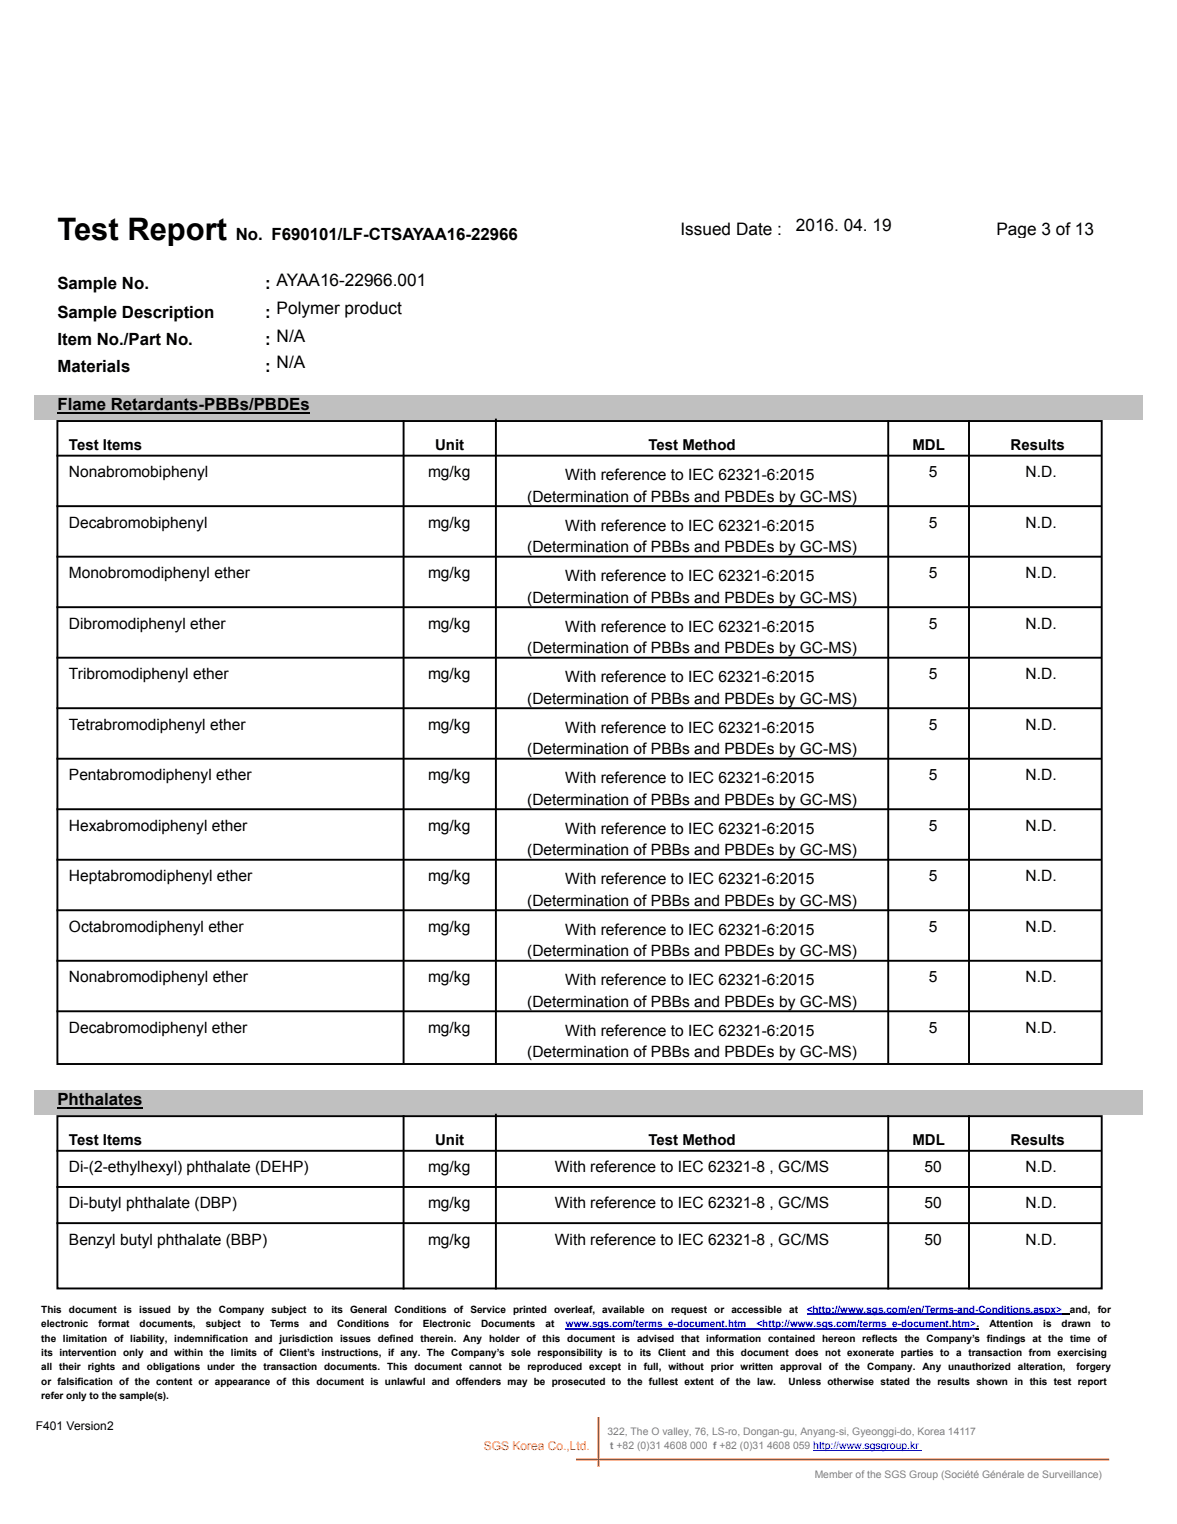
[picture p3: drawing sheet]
<svg xmlns="http://www.w3.org/2000/svg" width="216mm" height="279mm" viewBox="0 0 216 279" stroke-linecap="round" stroke-linejoin="round" font-family="sans-serif">
<defs><g id="words">
<text font-size="5.7" x="10.5" y="44.1">Test Report</text>
<g font-size="3.2">
<text x="124.8" y="43">Issued Date :</text>
<text x="146" y="42.4">2016. 04. 19</text>
<text x="182.8" y="43">Page 3 of 13</text>
</g>
<g font-size="3.1">
<text x="43.3" y="44.1">No. F690101/LF-CTSAYAA16-22966</text>
<text x="10.5" y="53">Sample No.</text>
<text x="48.6" y="53">: AYAA16-22966.001</text>
<text x="10.5" y="58.2">Sample Description</text>
<text x="48.6" y="58.2">: Polymer product</text>
<text x="10.5" y="63.3">Item No./Part No.</text>
<text x="48.6" y="63.3">: N/A</text>
<text x="10.5" y="68.1">Materials</text>
<text x="48.6" y="68.1">: N/A</text>
<text x="10.5" y="75.2">Flame Retardants-PBBs/PBDEs</text>
<text x="10.5" y="202.7">Phthalates</text>
</g>
<g font-size="2.9">
<text x="12.6" y="87.5">Nonabromobiphenyl</text>
<text x="78.5" y="87.5">mg/kg</text>
<text x="103.7" y="88">With reference to IEC 62321-6:2015</text>
<text x="170.4" y="87.5">5</text>
<text x="188.1" y="87.5">N.D.</text>
<text x="96.7" y="92">(Determination of PBBs and PBDEs by GC-MS)</text>
<text x="12.6" y="96.7">Decabromobiphenyl</text>
<text x="78.5" y="96.7">mg/kg</text>
<text x="96.7" y="101.3">(Determination of PBBs and PBDEs by GC-MS)</text>
<text x="103.7" y="97.3">With reference to IEC 62321-6:2015</text>
<text x="170.4" y="96.7">5</text>
<text x="188.1" y="96.7">N.D.</text>
<text x="12.6" y="106">Monobromodiphenyl ether</text>
<text x="78.5" y="106">mg/kg</text>
<text x="103.7" y="106.6">With reference to IEC 62321-6:2015</text>
<text x="170.4" y="106">5</text>
<text x="188.1" y="106">N.D.</text>
<text x="96.7" y="110.5">(Determination of PBBs and PBDEs by GC-MS)</text>
<text x="12.6" y="115.2">Dibromodiphenyl ether</text>
<text x="78.5" y="115.2">mg/kg</text>
<text x="96.7" y="119.8">(Determination of PBBs and PBDEs by GC-MS)</text>
<text x="103.7" y="115.8">With reference to IEC 62321-6:2015</text>
<text x="170.4" y="115.2">5</text>
<text x="188.1" y="115.2">N.D.</text>
<text x="12.6" y="124.5">Tribromodiphenyl ether</text>
<text x="78.5" y="124.5">mg/kg</text>
<text x="103.7" y="125.1">With reference to IEC 62321-6:2015</text>
<text x="170.4" y="124.5">5</text>
<text x="188.1" y="124.5">N.D.</text>
<text x="96.7" y="129">(Determination of PBBs and PBDEs by GC-MS)</text>
<text x="12.6" y="133.8">Tetrabromodiphenyl ether</text>
<text x="78.5" y="133.8">mg/kg</text>
<text x="103.7" y="134.3">With reference to IEC 62321-6:2015</text>
<text x="170.4" y="133.8">5</text>
<text x="188.1" y="133.8">N.D.</text>
<text x="12.6" y="143">Pentabromodiphenyl ether</text>
<text x="78.5" y="143">mg/kg</text>
<text x="96.7" y="138.3">(Determination of PBBs and PBDEs by GC-MS)</text>
<text x="103.7" y="143.6">With reference to IEC 62321-6:2015</text>
<text x="170.4" y="143">5</text>
<text x="188.1" y="143">N.D.</text>
<text x="96.7" y="147.6">(Determination of PBBs and PBDEs by GC-MS)</text>
<text x="12.6" y="152.3">Hexabromodiphenyl ether</text>
<text x="78.5" y="152.3">mg/kg</text>
<text x="103.7" y="152.9">With reference to IEC 62321-6:2015</text>
<text x="170.4" y="152.3">5</text>
<text x="188.1" y="152.3">N.D.</text>
<text x="12.6" y="161.5">Heptabromodiphenyl ether</text>
<text x="78.5" y="161.5">mg/kg</text>
<text x="96.7" y="156.8">(Determination of PBBs and PBDEs by GC-MS)</text>
<text x="170.4" y="161.5">5</text>
<text x="188.1" y="161.5">N.D.</text>
<text x="96.7" y="166.1">(Determination of PBBs and PBDEs by GC-MS)</text>
<text x="103.7" y="162.1">With reference to IEC 62321-6:2015</text>
<text x="12.6" y="170.8">Octabromodiphenyl ether</text>
<text x="78.5" y="170.8">mg/kg</text>
<text x="103.7" y="171.4">With reference to IEC 62321-6:2015</text>
<text x="170.4" y="170.8">5</text>
<text x="188.1" y="170.8">N.D.</text>
<text x="96.7" y="175.3">(Determination of PBBs and PBDEs by GC-MS)</text>
<text x="12.6" y="180.1">Nonabromodiphenyl ether</text>
<text x="78.5" y="180.1">mg/kg</text>
<text x="96.7" y="184.6">(Determination of PBBs and PBDEs by GC-MS)</text>
<text x="103.7" y="180.6">With reference to IEC 62321-6:2015</text>
<text x="170.4" y="180.1">5</text>
<text x="188.1" y="180.1">N.D.</text>
<text x="12.6" y="189.3">Decabromodiphenyl ether</text>
<text x="78.5" y="189.3">mg/kg</text>
<text x="103.7" y="189.9">With reference to IEC 62321-6:2015</text>
<text x="170.4" y="189.3">5</text>
<text x="188.1" y="189.3">N.D.</text>
<text x="96.7" y="193.9">(Determination of PBBs and PBDEs by GC-MS)</text>
<text x="12.6" y="214.9">Di-(2-ethylhexyl) phthalate (DEHP)</text>
<text x="78.5" y="214.9">mg/kg</text>
<text x="101.8" y="214.9">With reference to IEC 62321-8 , GC/MS</text>
<text x="169.6" y="214.9">50</text>
<text x="188.1" y="214.9">N.D.</text>
<text x="12.6" y="221.5">Di-butyl phthalate (DBP)</text>
<text x="78.5" y="221.5">mg/kg</text>
<text x="101.8" y="221.5">With reference to IEC 62321-8 , GC/MS</text>
<text x="169.6" y="221.5">50</text>
<text x="188.1" y="221.5">N.D.</text>
<text x="12.6" y="228.2">Benzyl butyl phthalate (BBP)</text>
<text x="78.5" y="228.2">mg/kg</text>
<text x="101.8" y="228.2">With reference to IEC 62321-8 , GC/MS</text>
<text x="169.6" y="228.2">50</text>
<text x="188.1" y="228.2">N.D.</text>
</g>
<g font-size="2.8">
<text x="12.6" y="82.5">Test Items</text>
<text x="79.8" y="82.5">Unit</text>
<text x="118.9" y="82.5">Test Method</text>
<text x="167.4" y="82.5">MDL</text>
<text x="185.4" y="82.5">Results</text>
<text x="12.6" y="209.9">Test Items</text>
<text x="79.8" y="209.9">Unit</text>
<text x="118.9" y="209.9">Test Method</text>
<text x="167.4" y="209.9">MDL</text>
<text x="185.4" y="209.9">Results</text>
</g>
<text font-size="2.2" x="6.6" y="262.3">F401 Version2</text>
<text font-size="2.2" fill="#f5560a" x="88.7" y="265.8">SGS Korea Co.,Ltd.</text>
<g font-size="1.9" fill="#808080">
<text x="111.4" y="263">322, The O valley, 76, LS-ro, Dongan-gu, Anyang-si, Gyeonggi-do, Korea 14117</text>
<text x="149.4" y="270.9">Member of the SGS Group (Société Générale de Surveillance)</text>
</g>
<g font-size="1.8">
<text x="7.6" y="240.7">This</text>
<text x="7.6" y="243.3">electronic</text>
<text x="7.6" y="246">the limitation of liability, indemnification and jurisdiction issues defined therein. Any holder of this document is advised that information contained hereon reflects the Company’s findings at the time of</text>
<text x="12.6" y="240.7">document</text>
<text x="18.1" y="243.3">format</text>
<text x="22.7" y="240.7">is</text>
<text x="25.5" y="240.7">issued</text>
<text x="25.6" y="243.3">documents,</text>
<text x="32.7" y="240.7">by</text>
<text x="36.1" y="240.7">the</text>
<text x="37.7" y="243.3">subject</text>
<text x="40.2" y="240.7">Company</text>
<text x="46" y="243.3">to</text>
<text x="49.6" y="243.3">Terms</text>
<text x="49.8" y="240.7">subject</text>
<text x="56.7" y="243.3">and</text>
<text x="57.6" y="240.7">to</text>
<text x="60.8" y="240.7">its</text>
<text x="61.8" y="243.3">Conditions</text>
<text x="64.2" y="240.7">General</text>
<text x="72.4" y="240.7">Conditions</text>
<text x="73.3" y="243.3">for</text>
<text x="77.5" y="243.3">Electronic</text>
<text x="83.2" y="240.7">of Service</text>
<text x="88.2" y="243.3">Documents</text>
<text x="94.1" y="240.7">printed</text>
<text x="100.1" y="243.3">at</text>
<text x="101.6" y="240.7">overleaf,</text>
<text x="110.5" y="240.7">available</text>
<text x="119.5" y="240.7">on</text>
<text x="123.1" y="240.7">request</text>
<text x="131" y="240.7">or accessible</text>
<text x="144.8" y="240.7">at</text>
<text x="181.5" y="243.3">Attention</text>
<text x="191.4" y="243.3">is</text>
<text x="194.7" y="243.3">drawn</text>
<text x="196.2" y="240.7">and,</text>
<text x="201.3" y="240.7">for</text>
<text x="202" y="243.3">to</text>
<text x="7.6" y="248.6">its intervention only and within the limits of Client’s instructions, if any. The Company’s sole responsibility is to its Client and this document does not exonerate parties to a transaction from exercising</text>
<text x="7.6" y="251.2">all their rights and obligations under the transaction documents. This document cannot be reproduced except in full, without prior written approval of the Company. Any unauthorized alteration,</text>
<text x="197.5" y="251.2">forgery</text>
<text x="7.6" y="253.9">or falsification of the content or appearance of this document is unlawful and offenders may be prosecuted to the fullest extent of the law.</text>
<text x="7.6" y="256.5">refer only to the sample(s).</text>
<text x="144.6" y="253.9">Unless otherwise stated the results shown in this test report</text>
</g>
<g font-size="1.8" fill="#00f">
<text x="103.8" y="243.3">www.sgs.com/terms_e-document.htm</text>
<text x="138.7" y="243.3">&lt;http://www.sgs.com/terms_e-document.htm&gt;.</text>
<text x="148" y="240.7">&lt;http://www.sgs.com/en/Terms-and-Conditions.aspx&gt;</text>
</g>
<text font-size="1.8" fill="#808080" x="112" y="265.6">t +82 (0)31 4608 000 f +82 (0)31 4608 059 http://www.sgsgroup.kr</text>
</g></defs>
<g fill="#c0c0c0">
<path d="M6.3 72.4h203.3v4.5h-203.3z"/>
<path d="M6.3 199.9h203.3v4.5h-203.3z"/>
</g>
<g fill="none" stroke="#000" stroke-width=".35">
<path d="M10.5 77.2h191.6v117.9h-191.6zM74 77.2v117.5M91 76.9v117.8M162.9 77.2v117.5M177.7 77.2v117.5M10.5 92.8h191.3M10.5 83.5h191.3M10.5 111.3h191.3M10.5 102.1h191.3M10.5 139.1h191.3M10.5 129.8h191.3M10.5 120.6h191.3"/>
<path d="M10.5 157.6h191.3M10.5 148.4h191.3M10.5 176.1h191.3M10.5 166.9h191.3M10.5 185.4h191.3M10.5 204.6h191.6v31.6h-191.6zM10.5 217.6h191.3M10.5 211h191.3M74 204.6v31.6M91 204.4v31.8M162.9 204.6v31.6M177.7 204.6v31.6"/>
<path d="M10.5 224.2h191.3"/>
</g>
<path d="M10.5 75.7h46.3M10.5 203.1h15.6" fill="none" stroke="#000" stroke-width=".32"/>
<path d="M103.8 243.6h75.3M148 241h46.9" fill="none" stroke="#00f" stroke-width=".19"/>
<path d="M179.1 243.5h.6v.2h-.6zM194.9 240.9h1.3v.2h-1.3z" fill="#000"/>
<path d="M109.8 260v8.7M105.8 267.6h97.5" fill="none" stroke="#f5560a" stroke-width=".35"/>
<path d="M149.2 265.9h19.9" fill="none" stroke="#00f" stroke-width=".18"/>
<path d="M77.2 263.4h31.1v3.9h-31.1z" fill="#fff"/>
<use href="#words"/>
</svg>
